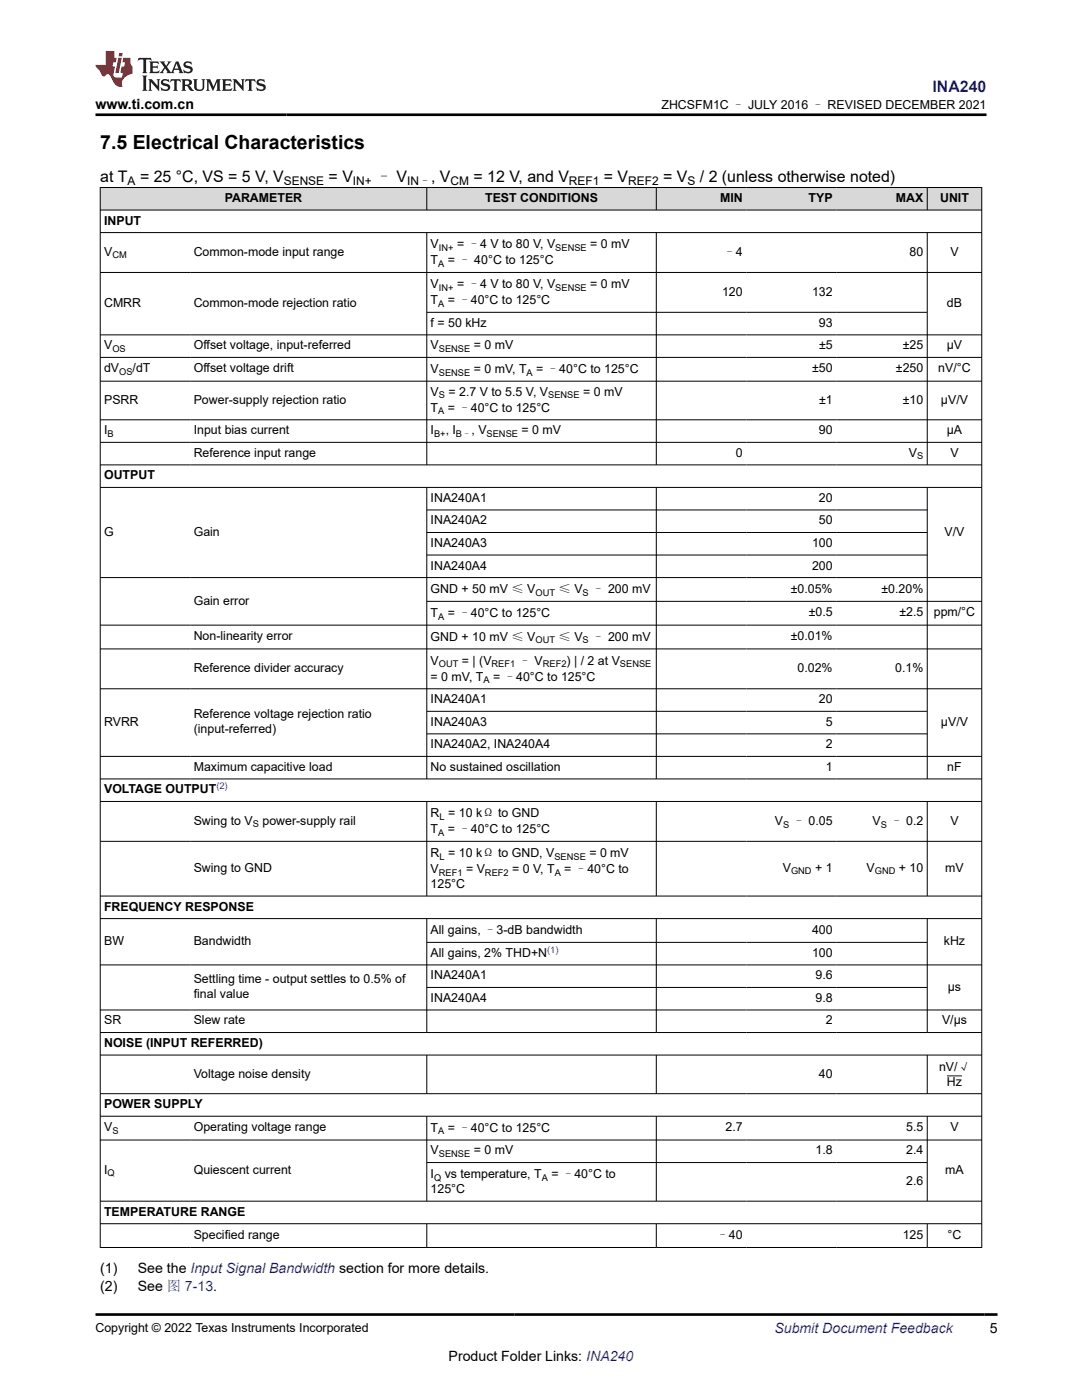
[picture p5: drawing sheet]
<svg xmlns="http://www.w3.org/2000/svg" width="216mm" height="279mm" viewBox="0 0 216 279" stroke-linecap="round" stroke-linejoin="round" font-family="sans-serif">
<defs><g id="words">
<text font-size="3.9" x="20" y="29.8">7.5 Electrical Characteristics</text>
<text font-size="3.2" fill="#00f" x="186.1" y="18.3">INA240</text>
<g font-size="3.2">
<text x="20" y="36.3">at T</text>
<text x="27.9" y="36.3">= 25 °C, VS = 5 V, V</text>
<text x="65.6" y="36.3">= V</text>
<text x="75.1" y="36.3">– V</text>
<text x="86" y="36.3">, V</text>
<text x="94.5" y="36.3">= 12 V, and V</text>
<text x="120.5" y="36.3">= V</text>
<text x="132.3" y="36.3">= V</text>
<text x="139.6" y="36.3">/ 2 (unless otherwise noted)</text>
</g>
<g font-size="2.8">
<text x="19" y="21.7">www.ti.com.cn</text>
<text x="20" y="254">(1)</text>
<text x="20" y="257.7">(2)</text>
<text x="27.5" y="254">See the Input Signal Bandwidth section for more details.</text>
<text x="27.5" y="257.7">See 图 7-13.</text>
<text x="197.5" y="266.1">5</text>
<text x="89.5" y="271.7">Product Folder Links: INA240</text>
</g>
<text font-size="2.8" fill="#00f" x="154.5" y="266.1">Submit Document Feedback</text>
<g font-size="2.5">
<text x="132" y="21.8">ZHCSFM1C – JULY 2016 – REVISED DECEMBER 2021</text>
<text x="44.9" y="40.3">PARAMETER</text>
<text x="96.8" y="40.3">TEST CONDITIONS</text>
<text x="143.7" y="40.3">MIN</text>
<text x="161.3" y="40.3">TYP</text>
<text x="178.8" y="40.3">MAX</text>
<text x="187.6" y="40.3">UNIT</text>
<text x="20.8" y="44.8">INPUT</text>
<text x="20.8" y="51">V</text>
<text x="38.7" y="51">Common-mode input range</text>
<text x="85.9" y="52.8">T</text>
<text x="85.9" y="49.6">V</text>
<text x="89.4" y="52.8">= – 40°C to 125°C</text>
<text x="91.2" y="49.6">= –4 V to 80 V, V</text>
<text x="117.8" y="49.6">= 0 mV</text>
<text x="144.4" y="51.2">–4</text>
<text x="181.5" y="51">80</text>
<text x="189.6" y="51">V</text>
<text x="85.9" y="57.5">V</text>
<text x="91.2" y="57.5">= –4 V to 80 V, V</text>
<text x="117.8" y="57.5">= 0 mV</text>
<text x="144.1" y="59">120</text>
<text x="162" y="59">132</text>
<text x="20.8" y="61.2">CMRR</text>
<text x="38.7" y="61.2">Common-mode rejection ratio</text>
<text x="85.9" y="60.7">T</text>
<text x="85.9" y="65.2">f = 50 kHz</text>
<text x="89.4" y="60.7">= –40°C to 125°C</text>
<text x="163.4" y="65.2">93</text>
<text x="189" y="61.2">dB</text>
<text x="20.8" y="69.7">V</text>
<text x="38.7" y="69.7">Offset voltage, input-referred</text>
<text x="85.9" y="69.7">V</text>
<text x="94.5" y="69.7">= 0 mV</text>
<text x="163.4" y="69.7">±5</text>
<text x="180.2" y="69.7">±25</text>
<text x="188.9" y="69.7">µV</text>
<text x="20.8" y="74.3">dV</text>
<text x="26.5" y="74.3">/dT</text>
<text x="38.7" y="74.3">Offset voltage drift</text>
<text x="85.9" y="74.5">V</text>
<text x="94.5" y="74.5">= 0 mV, T</text>
<text x="107" y="74.5">= –40°C to 125°C</text>
<text x="162" y="74.3">±50</text>
<text x="178.8" y="74.3">±250</text>
<text x="187.2" y="74.3">nV/°C</text>
<text x="20.8" y="80.6">PSRR</text>
<text x="38.7" y="80.6">Power-supply rejection ratio</text>
<text x="85.9" y="82.2">T</text>
<text x="85.9" y="79">V</text>
<text x="89.4" y="82.2">= –40°C to 125°C</text>
<text x="89.5" y="79">= 2.7 V to 5.5 V, V</text>
<text x="116.3" y="79">= 0 mV</text>
<text x="163.4" y="80.6">±1</text>
<text x="180.2" y="80.6">±10</text>
<text x="187.8" y="80.6">µV/V</text>
<text x="20.8" y="86.7">I</text>
<text x="38.7" y="86.7">Input bias current</text>
<text x="85.9" y="86.7">I</text>
<text x="88.9" y="86.7">, I</text>
<text x="94.1" y="86.7">, V</text>
<text x="104.1" y="86.7">= 0 mV</text>
<text x="163.4" y="86.7">90</text>
<text x="188.9" y="86.7">µA</text>
<text x="20.8" y="95.7">OUTPUT</text>
<text x="38.7" y="91.2">Reference input range</text>
<text x="146.8" y="91.2">0</text>
<text x="181.4" y="91.2">V</text>
<text x="189.6" y="91.2">V</text>
<text x="85.9" y="100.2">INA240A1</text>
<text x="163.4" y="100.2">20</text>
<text x="20.8" y="106.9">G</text>
<text x="38.7" y="106.9">Gain</text>
<text x="85.9" y="104.7">INA240A2</text>
<text x="163.4" y="104.7">50</text>
<text x="188.5" y="106.9">V/V</text>
<text x="85.9" y="109.2">INA240A3</text>
<text x="85.9" y="113.7">INA240A4</text>
<text x="162" y="109.2">100</text>
<text x="162" y="113.7">200</text>
<text x="85.9" y="118.4">GND + 50 mV ≤ V</text>
<text x="111.5" y="118.4">≤ V</text>
<text x="118.2" y="118.4">– 200 mV</text>
<text x="157.8" y="118.3">±0.05%</text>
<text x="175.9" y="118.3">±0.20%</text>
<text x="38.7" y="120.7">Gain error</text>
<text x="85.9" y="123.1">T</text>
<text x="89.4" y="123.1">= –40°C to 125°C</text>
<text x="161.4" y="123">±0.5</text>
<text x="179.5" y="123">±2.5</text>
<text x="186.3" y="123">ppm/°C</text>
<text x="38.7" y="127.8">Non-linearity error</text>
<text x="85.9" y="127.9">GND + 10 mV ≤ V</text>
<text x="111.5" y="127.9">≤ V</text>
<text x="118.2" y="127.9">– 200 mV</text>
<text x="157.8" y="127.8">±0.01%</text>
<text x="38.7" y="134.1">Reference divider accuracy</text>
<text x="85.9" y="135.9">= 0 mV, T</text>
<text x="85.9" y="132.6">V</text>
<text x="92.2" y="132.6">= | (V</text>
<text x="98.4" y="135.9">= –40°C to 125°C</text>
<text x="103.5" y="132.6">– V</text>
<text x="113.1" y="132.6">) | / 2 at V</text>
<text x="159.1" y="134.1">0.02%</text>
<text x="178.6" y="134.1">0.1%</text>
<text x="38.7" y="143.4">Reference voltage rejection ratio</text>
<text x="85.9" y="140.3">INA240A1</text>
<text x="163.4" y="140.3">20</text>
<text x="20.8" y="144.8">RVRR</text>
<text x="38.7" y="146.3">(input-referred)</text>
<text x="85.9" y="144.8">INA240A3</text>
<text x="85.9" y="149.3">INA240A2, INA240A4</text>
<text x="164.8" y="144.8">5</text>
<text x="164.8" y="149.3">2</text>
<text x="187.8" y="144.8">µV/V</text>
<text x="38.7" y="153.8">Maximum capacitive load</text>
<text x="85.9" y="153.8">No sustained oscillation</text>
<text x="164.8" y="153.8">1</text>
<text x="189" y="153.8">nF</text>
<text x="20.8" y="158.3">VOLTAGE OUTPUT</text>
<text x="38.7" y="164.6">Swing to V</text>
<text x="52.4" y="164.6">power-supply rail</text>
<text x="85.9" y="163.1">R = 10 kΩ to GND</text>
<text x="85.9" y="166.3">T</text>
<text x="89.4" y="166.3">= –40°C to 125°C</text>
<text x="154.6" y="164.7">V</text>
<text x="158.2" y="164.7">– 0.05</text>
<text x="174.1" y="164.7">V</text>
<text x="177.7" y="164.7">– 0.2</text>
<text x="189.6" y="164.6">V</text>
<text x="85.9" y="171">R = 10 kΩ to GND, V</text>
<text x="117.6" y="171">= 0 mV</text>
<text x="38.7" y="174">Swing to GND</text>
<text x="85.9" y="177.2">125°C</text>
<text x="85.9" y="174.3">V</text>
<text x="93" y="174.3">= V</text>
<text x="102.2" y="174.3">= 0 V, T</text>
<text x="112.6" y="174.3">= –40°C to</text>
<text x="156.2" y="174">V</text>
<text x="162.6" y="174">+ 1</text>
<text x="172.9" y="174">V</text>
<text x="179.4" y="174">+ 10</text>
<text x="188.6" y="174">mV</text>
<text x="20.8" y="181.7">FREQUENCY RESPONSE</text>
<text x="20.8" y="188.6">BW</text>
<text x="38.7" y="188.6">Bandwidth</text>
<text x="85.9" y="186.5">All gains, –3-dB bandwidth</text>
<text x="85.9" y="191">All gains, 2% THD+N</text>
<text x="162" y="186.3">400</text>
<text x="162" y="191">100</text>
<text x="188.3" y="188.6">kHz</text>
<text x="38.7" y="196.2">Settling time - output settles to 0.5% of</text>
<text x="85.9" y="195.5">INA240A1</text>
<text x="162.7" y="195.5">9.6</text>
<text x="189.1" y="197.7">µs</text>
<text x="38.7" y="199.2">final value</text>
<text x="85.9" y="200">INA240A4</text>
<text x="162.7" y="200">9.8</text>
<text x="20.8" y="204.5">SR</text>
<text x="20.8" y="209">NOISE (INPUT REFERRED)</text>
<text x="38.7" y="204.5">Slew rate</text>
<text x="164.8" y="204.5">2</text>
<text x="188" y="204.5">V/µs</text>
<text x="38.7" y="215.1">Voltage noise density</text>
<text x="163.4" y="215.1">40</text>
<text x="187.4" y="213.7">nV/√</text>
<text x="20.8" y="221.2">POWER SUPPLY</text>
<text x="189" y="216.7">Hz</text>
<text x="20.8" y="225.8">V</text>
<text x="38.7" y="225.8">Operating voltage range</text>
<text x="85.9" y="225.9">T</text>
<text x="89.4" y="225.9">= –40°C to 125°C</text>
<text x="144.8" y="225.8">2.7</text>
<text x="180.8" y="225.8">5.5</text>
<text x="189.6" y="225.8">V</text>
<text x="85.9" y="230.4">V</text>
<text x="94.5" y="230.4">= 0 mV</text>
<text x="162.7" y="230.4">1.8</text>
<text x="180.8" y="230.4">2.4</text>
<text x="20.8" y="234.3">I</text>
<text x="38.7" y="234.3">Quiescent current</text>
<text x="85.9" y="235.1">I</text>
<text x="85.9" y="238.1">125°C</text>
<text x="88.7" y="235.1">vs temperature, T</text>
<text x="110" y="235.1">= –40°C to</text>
<text x="180.8" y="236.5">2.6</text>
<text x="188.6" y="234.3">mA</text>
<text x="20.8" y="242.6">TEMPERATURE RANGE</text>
<text x="38.7" y="247.2">Specified range</text>
<text x="143" y="247.4">–40</text>
<text x="180.1" y="247.2">125</text>
<text x="189.1" y="247.2">°C</text>
<text x="19" y="265.8">Copyright © 2022 Texas Instruments Incorporated</text>
</g>
<g font-size="2.4">
<text x="25.5" y="36.9">A</text>
<text x="56.6" y="36.9">SENSE</text>
<text x="70.4" y="36.9">IN+</text>
<text x="81.3" y="36.9">IN–</text>
<text x="89.9" y="36.9">CM</text>
<text x="113.5" y="36.9">REF1</text>
<text x="125.4" y="36.9">REF2</text>
<text x="137.2" y="36.9">S</text>
</g>
<g font-size="1.9">
<text x="22.4" y="51.5">CM</text>
<text x="87.4" y="53.3">A</text>
<text x="87.6" y="50">IN+</text>
<text x="110.8" y="50">SENSE</text>
<text x="87.6" y="58">IN+</text>
<text x="110.8" y="58">SENSE</text>
<text x="87.4" y="61.2">A</text>
<text x="22.4" y="70.2">OS</text>
<text x="87.6" y="70.2">SENSE</text>
<text x="23.8" y="74.8">OS</text>
<text x="87.6" y="75">SENSE</text>
<text x="105.1" y="75">A</text>
<text x="87.4" y="82.7">A</text>
<text x="87.6" y="79.5">S</text>
<text x="109.4" y="79.5">SENSE</text>
<text x="21.5" y="87.2">B</text>
<text x="86.6" y="87.2">B+</text>
<text x="91" y="87.2">B–</text>
<text x="97.1" y="87.2">SENSE</text>
<text x="183" y="91.7">S</text>
<text x="106.9" y="118.9">OUT</text>
<text x="116.3" y="118.9">S</text>
<text x="87.4" y="123.6">A</text>
<text x="106.9" y="128.4">OUT</text>
<text x="116.3" y="128.4">S</text>
<text x="87.6" y="133.1">OUT</text>
<text x="96.5" y="136.3">A</text>
<text x="98.1" y="133.1">REF1</text>
<text x="108.3" y="133.1">REF2</text>
<text x="123.7" y="133.1">SENSE</text>
<text x="50.5" y="165.1">S</text>
<text x="87.4" y="166.8">A</text>
<text x="87.7" y="163.6">L</text>
<text x="156.3" y="165.2">S</text>
<text x="175.7" y="165.2">S</text>
<text x="87.7" y="171.5">L</text>
<text x="110.6" y="171.5">SENSE</text>
<text x="87.6" y="174.7">REF1</text>
<text x="96.8" y="174.7">REF2</text>
<text x="110.7" y="174.7">A</text>
<text x="157.8" y="174.5">GND</text>
<text x="174.6" y="174.5">GND</text>
<text x="22.4" y="226.3">S</text>
<text x="87.4" y="226.4">A</text>
<text x="87.6" y="230.9">SENSE</text>
<text x="21.5" y="234.8">Q</text>
<text x="86.6" y="235.6">Q</text>
<text x="108.1" y="235.6">A</text>
</g>
<g font-size="1.9" fill="#00f">
<text x="43.2" y="157.5">(2)</text>
<text x="109.2" y="190.1">(1)</text>
</g>
</g></defs>
<g fill="#d8d8d8">
<path d="M20 37.4h175.9v4.5h-175.9z" fill-rule="evenodd"/>
<path d="M20.1 37.5h65v4.4h-65z" fill-rule="evenodd"/>
<path d="M85.2 37.5h45.7v4.4h-45.7z" fill-rule="evenodd"/>
<path d="M131 37.5h17.9v4.4h-17.9z" fill-rule="evenodd"/>
<path d="M148.9 37.5h18v4.4h-18z" fill-rule="evenodd"/>
<path d="M166.9 37.5h18.1v4.4h-18.1z" fill-rule="evenodd"/>
<path d="M185.1 37.5h10.7v4.4h-10.7z" fill-rule="evenodd"/>
</g>
<g fill="none" stroke="#000" stroke-width=".2">
<path d="M19.9 37.4h176.1M20 37.4v211.6M85.2 37.4v4.6M131 37.4v4.6M185 37.4v4.6M195.9 37.4v211.6M19.9 41.9h176.1M19.9 46.4h176.1M19.9 54.4h176.1M85.2 46.4v46.4M131 46.4v46.4M185 46.4v46.4"/>
<path d="M19.9 66.8h176.1M19.9 71.3h176.1M19.9 76.1h176.1M85.2 62.3h99.9M19.9 83.8h176.1M19.9 88.3h176.1M19.9 92.8h176.1M19.9 97.3h176.1M85.2 97.3v58.2M131 97.3v58.2M185 97.3v58.2M19.9 115.3h176.1"/>
<path d="M85.2 101.8h99.9M85.2 106.3h99.9M85.2 110.8h99.9M19.9 124.8h176.1M19.9 129.5h176.1M19.9 137.5h176.1M85.2 120h110.8M19.9 151h176.1M19.9 155.5h176.1M19.9 160h176.1M85.2 160v18.9M85.2 142h99.9"/>
<path d="M85.2 146.5h99.9M131 160v18.9M185 160v18.9M19.9 167.9h176.1M19.9 178.8h176.1M19.9 183.3h176.1M19.9 192.6h176.1M85.2 183.3v22.8M85.2 188.1h99.9M85.2 197.1h99.9M131 183.3v22.8M185 183.3v22.8"/>
<path d="M19.9 201.6h176.1M19.9 206.1h176.1M19.9 210.6h176.1M19.9 218.3h176.1M85.2 210.6v7.7M131 210.6v7.7M185 210.6v7.7M189 214.7h3M19.9 222.8h176.1M19.9 227.5h176.1M19.9 239.7h176.1M85.2 222.8v17"/>
<path d="M85.2 232h99.9M131 222.8v17M185 222.8v17M19.9 244.2h176.1M19.9 249h176.1M85.2 244.2v4.8M131 244.2v4.8M185 244.2v4.8"/>
</g>
<path d="M27.7 11.6l-.2 .5 .5-.2h.6v.1v2.2l-.2 .4h1l-.2-.4v-2.2v-.1h.5l.5 .2-.1-.5zM29.8 12.3l.2 .4v1.5l-.2 .4h1.9l.1-.6a1.08 1.08 0 0 1-1.3 .2v-.7h.6l.4 .2v-.7l-.4 .2h-.6v-.5l.2-.2a1 1 0 0 1 1 .3l-.1-.5zM31.8 12.3l1 1.1-1 1.2h.9l-.2-.2 .4-.8 .5 .8-.2 .2h1.6l-.2-.2 .1-.5h1l.1 .5-.1 .2h.9l-.2-.3-.8-2h-.5l-1 2.2-.8-1.1 .9-1.1h-.8l.2 .2-.5 .6-.3-.6 .1-.2zM35.2 12.7l.4 1h-.8zM36.8 12.4a.65 .65 0 0 0-.2 .7 .65 .65 0 0 0 .6 .5l.7 .1 .1 .3a.79 .79 0 0 1-.7 .4 .79 .79 0 0 1-.7-.5l.1 .7 .2-.1a.93 .93 0 0 0 1.1 .1 .93 .93 0 0 0 .4-1 1.46 1.46 0 0 0-1.2-.6l-.1-.3a1.09 1.09 0 0 1 1.2 .2l-.2-.6-.1 .1-.6-.2zM28.4 15.1l.2 .4v2.2l-.2 .4h1l-.2-.4v-2.2l.2-.4zM29.6 15.8l.2 .4v1.5l-.2 .4h.8l-.3-.4v-1.3l1.7 1.8v-2l.2-.4h-.8l.2 .2 .1 1.1-1.2-1.3zM32.3 15.9a.65 .65 0 0 0-.2 .8 .65 .65 0 0 0 .7 .4l.6 .2 .1 .2a.79 .79 0 0 1-.7 .4 .79 .79 0 0 1-.7-.5l.1 .7 .2-.1a.93 .93 0 0 0 1.1 .1 .93 .93 0 0 0 .4-.9 1.46 1.46 0 0 0-1.2-.6l-.1-.4a1.09 1.09 0 0 1 1.2 .2l-.2-.6-.1 .1-.6-.1zM34.1 15.8l-.1 .6a.63 .63 0 0 1 .7-.3l.1 1.6-.3 .4h1l-.2-.4v-1.6a.66 .66 0 0 1 .8 .3l-.1-.6zM36.2 15.8l.2 .4v1.5l-.2 .4h.9l-.2-.2v-.7h.5l.1 .2a.79 .79 0 0 0 1.2 .6l-1-.9a.61 .61 0 0 0 .6-.6 .61 .61 0 0 0-.5-.7zM36.9 16.1h.2a.47 .47 0 0 1 .5 .1 .47 .47 0 0 1 .1 .5l-.2 .1-.6 .1zM38.5 15.8l.2 .2a2.27 2.27 0 0 0 .4 2 1.04 1.04 0 0 0 1.7-.7v-1.3l.2-.2h-.8l.2 .4v1.1a.6 .6 0 0 1-.6 .6 .6 .6 0 0 1-.6-.6v-1.1l.3-.4zM41.1 15.8l.2 .4v1.5l-.2 .4h.7l-.2-.4v-1.4l.9 1.9 .8-1.9v1.4l-.2 .4h1l-.3-.4v-1.5l.3-.4h-.8l-.7 1.5-.7-1.5zM44.3 15.8l.2 .4v1.5l-.2 .4h1.9l.1-.6a1.09 1.09 0 0 1-1.3 .2v-.7h.6l.4 .2v-.6l-.4 .2h-.6v-.6l.2-.1a1.01 1.01 0 0 1 1 .3l-.1-.6zM46.4 15.8l.3 .4v1.5l-.3 .4h.8l-.2-.4v-1.3l1.6 1.8v-2l.2-.4h-.7l.2 .2v1.1l-1.2-1.3zM49 15.8l-.1 .6a.63 .63 0 0 1 .8-.3v1.6l-.3 .4h1l-.2-.4v-1.6a.66 .66 0 0 1 .8 .3l-.1-.6zM51.4 15.9a.65 .65 0 0 0-.2 .8 .65 .65 0 0 0 .6 .4l.6 .2 .2 .2a.79 .79 0 0 1-.8 .4 .79 .79 0 0 1-.6-.5l.1 .7 .2-.1a.93 .93 0 0 0 1 .1 .93 .93 0 0 0 .5-.9 1.46 1.46 0 0 0-1.3-.6l-.1-.4a1.09 1.09 0 0 1 1.3 .2l-.2-.6-.2 .1-.5-.1z" fill="#231f20"/>
<path d="M21.1 10.2v2.8h-2.1l.1 .3 .9 1a.95 .95 0 0 0 .9 .9 .59 .59 0 0 1 .6-.4 .59 .59 0 0 1 .5 .4l.4 .7a1.59 1.59 0 0 0 2.1 1.4 1.61 1.61 0 0 1 1-2.3l1-.3-.1-1.5a1.59 1.59 0 0 1-.4-1.7h-1.4l-.2 .9h.5l-.1 .9h-.5l-.2 1v.2l.4 .1-.2 .9h-.6a.73 .73 0 0 1-1.1-.7l.3-1.5h-.5l.2-.9h.5l.2-.9h-.5v-1.3zM23.6 11.5l-.6 3.1h.7l.6-3.1zM23.8 10.6l-.1 .6h.7l.1-.6z" fill="#ed1c24"/>
<path d="M19 22.9h177.8M19.1 262.3h179.9" fill="none" stroke="#000" stroke-width=".53"/>
<use href="#words"/>
</svg>
